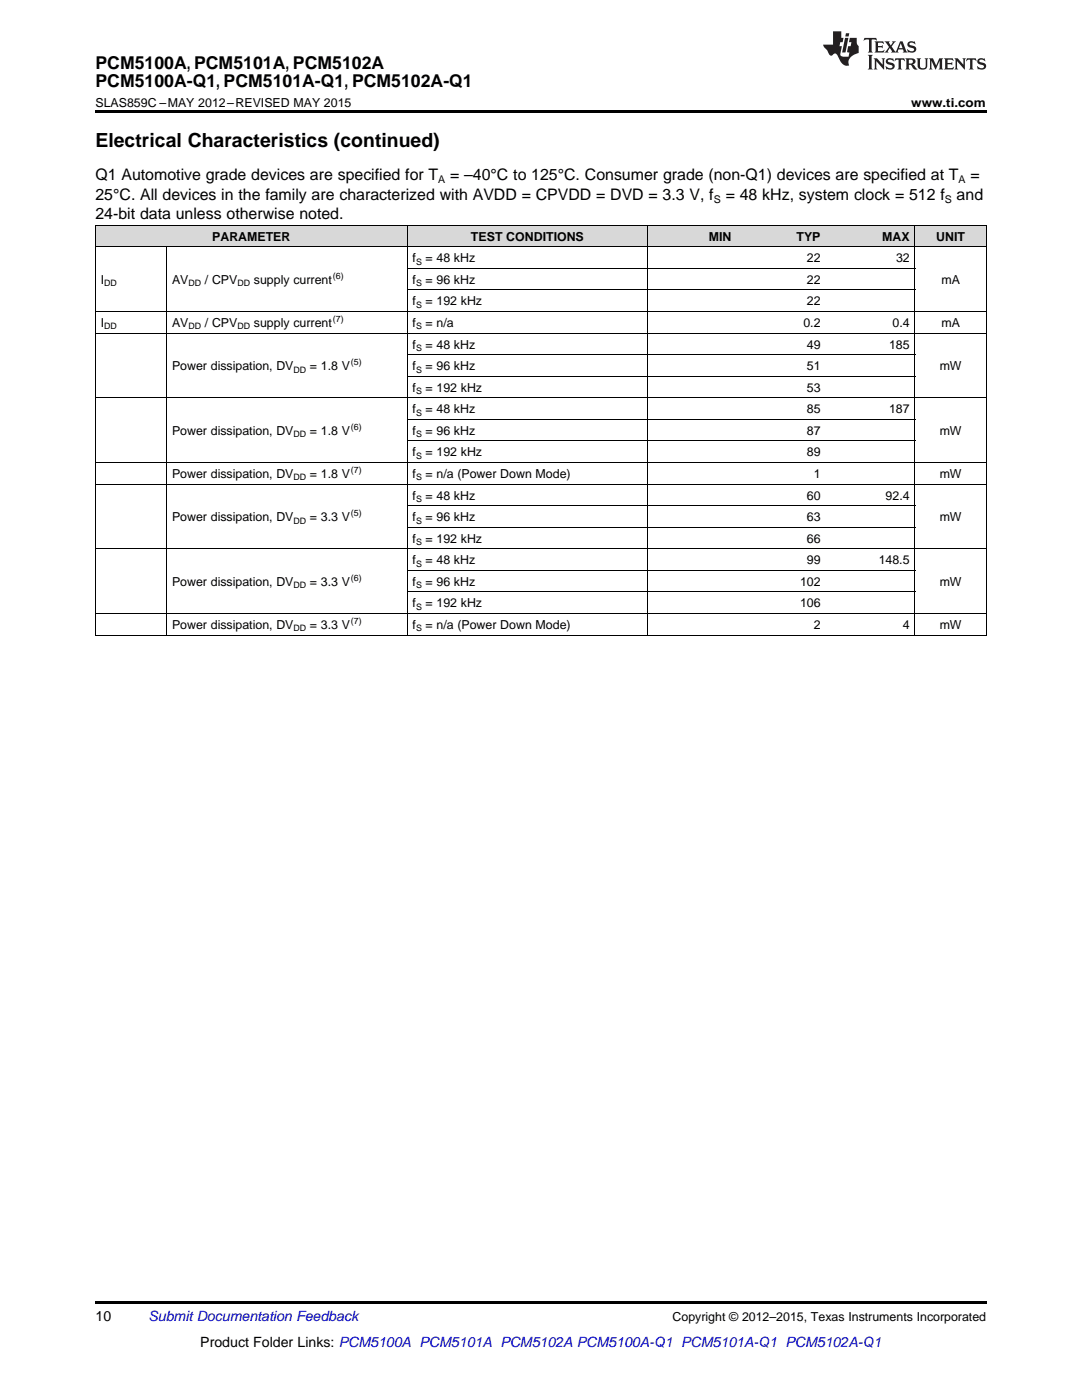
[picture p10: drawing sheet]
<svg xmlns="http://www.w3.org/2000/svg" width="216mm" height="279mm" viewBox="0 0 216 279" stroke-linecap="round" stroke-linejoin="round" font-family="sans-serif">
<defs><g id="words">
<text font-size="3.9" x="19" y="29.3">Electrical Characteristics (continued)</text>
<g font-size="3.5">
<text x="19" y="13.8">PCM5100A, PCM5101A, PCM5102A</text>
<text x="19" y="17.3">PCM5100A-Q1, PCM5101A-Q1, PCM5102A-Q1</text>
</g>
<g font-size="3.2">
<text x="19" y="36">Q1 Automotive grade devices are specified for T</text>
<text x="89.8" y="36">= –40°C to 125°C. Consumer grade (non-Q1) devices are specified at T</text>
<text x="193.6" y="36">=</text>
<text x="19" y="39.9">25°C. All devices in the family are characterized with AVDD = CPVDD = DVD = 3.3 V, f</text>
<text x="144.8" y="39.9">= 48 kHz, system clock = 512 f</text>
<text x="190.9" y="39.9">and</text>
<text x="19" y="43.7">24-bit data unless otherwise noted.</text>
</g>
<g font-size="2.8">
<text x="19" y="263.6">10</text>
<text x="40" y="268.9">Product Folder Links: PCM5100A PCM5101A PCM5102A PCM5100A-Q1 PCM5101A-Q1 PCM5102A-Q1</text>
</g>
<text font-size="2.8" fill="#0000c8" x="29.6" y="263.6">Submit Documentation Feedback</text>
<g font-size="2.5">
<text x="19" y="21.4">SLAS859C –MAY 2012–REVISED MAY 2015</text>
<text x="181.8" y="21.4">www.ti.com</text>
<text x="42.3" y="48">PARAMETER</text>
<text x="82.3" y="52.4">f</text>
<text x="84.9" y="52.4">= 48 kHz</text>
<text x="94" y="48">TEST CONDITIONS</text>
<text x="141.4" y="48">MIN</text>
<text x="158.9" y="48">TYP</text>
<text x="161" y="52.4">22</text>
<text x="176" y="48">MAX</text>
<text x="178.8" y="52.4">32</text>
<text x="186.8" y="48">UNIT</text>
<text x="20.1" y="56.7">I</text>
<text x="34.3" y="56.7">AV</text>
<text x="40.9" y="56.7">/ CPV</text>
<text x="50.7" y="56.7">supply current</text>
<text x="82.3" y="56.7">f</text>
<text x="84.9" y="56.7">= 96 kHz</text>
<text x="161" y="56.7">22</text>
<text x="187.9" y="56.7">mA</text>
<text x="20.1" y="65.3">I</text>
<text x="34.3" y="65.3">AV</text>
<text x="40.9" y="65.3">/ CPV</text>
<text x="50.7" y="65.3">supply current</text>
<text x="82.3" y="61">f</text>
<text x="82.3" y="65.3">f</text>
<text x="84.9" y="61">= 192 kHz</text>
<text x="84.9" y="65.3">= n/a</text>
<text x="160.3" y="65.3">0.2</text>
<text x="161" y="61">22</text>
<text x="178.1" y="65.3">0.4</text>
<text x="187.9" y="65.3">mA</text>
<text x="82.3" y="69.6">f</text>
<text x="84.9" y="69.6">= 48 kHz</text>
<text x="161" y="69.6">49</text>
<text x="177.4" y="69.6">185</text>
<text x="34.3" y="73.9">Power dissipation, DV</text>
<text x="61.8" y="73.9">= 1.8 V</text>
<text x="82.3" y="73.9">f</text>
<text x="84.9" y="73.9">= 96 kHz</text>
<text x="161" y="73.9">51</text>
<text x="187.5" y="73.9">mW</text>
<text x="82.3" y="78.2">f</text>
<text x="82.3" y="82.5">f</text>
<text x="84.9" y="78.2">= 192 kHz</text>
<text x="84.9" y="82.5">= 48 kHz</text>
<text x="161" y="78.2">53</text>
<text x="161" y="82.5">85</text>
<text x="177.4" y="82.5">187</text>
<text x="34.3" y="86.8">Power dissipation, DV</text>
<text x="61.8" y="86.8">= 1.8 V</text>
<text x="82.3" y="86.8">f</text>
<text x="84.9" y="86.8">= 96 kHz</text>
<text x="161" y="86.8">87</text>
<text x="187.5" y="86.8">mW</text>
<text x="34.3" y="95.4">Power dissipation, DV</text>
<text x="61.8" y="95.4">= 1.8 V</text>
<text x="82.3" y="91.1">f</text>
<text x="82.3" y="95.4">f</text>
<text x="84.9" y="91.1">= 192 kHz</text>
<text x="84.9" y="95.4">= n/a (Power Down Mode)</text>
<text x="161" y="91.1">89</text>
<text x="162.4" y="95.4">1</text>
<text x="187.5" y="95.4">mW</text>
<text x="82.3" y="99.7">f</text>
<text x="84.9" y="99.7">= 48 kHz</text>
<text x="161" y="99.7">60</text>
<text x="176.7" y="99.7">92.4</text>
<text x="34.3" y="104">Power dissipation, DV</text>
<text x="61.8" y="104">= 3.3 V</text>
<text x="82.3" y="104">f</text>
<text x="84.9" y="104">= 96 kHz</text>
<text x="161" y="104">63</text>
<text x="187.5" y="104">mW</text>
<text x="82.3" y="108.3">f</text>
<text x="82.3" y="112.6">f</text>
<text x="84.9" y="108.3">= 192 kHz</text>
<text x="84.9" y="112.6">= 48 kHz</text>
<text x="161" y="108.3">66</text>
<text x="161" y="112.6">99</text>
<text x="175.3" y="112.6">148.5</text>
<text x="34.3" y="116.9">Power dissipation, DV</text>
<text x="61.8" y="116.9">= 3.3 V</text>
<text x="82.3" y="116.9">f</text>
<text x="84.9" y="116.9">= 96 kHz</text>
<text x="159.6" y="116.9">102</text>
<text x="187.5" y="116.9">mW</text>
<text x="34.3" y="125.5">Power dissipation, DV</text>
<text x="61.8" y="125.5">= 3.3 V</text>
<text x="82.3" y="121.2">f</text>
<text x="82.3" y="125.5">f</text>
<text x="84.9" y="121.2">= 192 kHz</text>
<text x="84.9" y="125.5">= n/a (Power Down Mode)</text>
<text x="159.6" y="121.2">106</text>
<text x="162.4" y="125.5">2</text>
<text x="180.2" y="125.5">4</text>
<text x="187.5" y="125.5">mW</text>
<text x="134.2" y="263.6">Copyright © 2012–2015, Texas Instruments Incorporated</text>
</g>
<g font-size="2.1">
<text x="87.5" y="36.6">A</text>
<text x="142.5" y="40.5">S</text>
<text x="188.5" y="40.5">S</text>
<text x="191.3" y="36.6">A</text>
</g>
<g font-size="1.8">
<text x="83" y="52.8">S</text>
<text x="20.8" y="57.2">DD</text>
<text x="37.6" y="57.2">DD</text>
<text x="47.4" y="57.2">DD</text>
<text x="66.4" y="55.7">(6)</text>
<text x="83" y="57.2">S</text>
<text x="20.8" y="65.8">DD</text>
<text x="37.6" y="65.8">DD</text>
<text x="47.4" y="65.8">DD</text>
<text x="66.4" y="64.3">(7)</text>
<text x="83" y="61.5">S</text>
<text x="83" y="65.8">S</text>
<text x="83" y="70.1">S</text>
<text x="58.6" y="74.4">DD</text>
<text x="70" y="72.9">(5)</text>
<text x="83" y="74.4">S</text>
<text x="83" y="78.7">S</text>
<text x="83" y="83">S</text>
<text x="58.6" y="87.3">DD</text>
<text x="70" y="85.8">(6)</text>
<text x="83" y="87.3">S</text>
<text x="58.6" y="95.9">DD</text>
<text x="70" y="94.4">(7)</text>
<text x="83" y="91.6">S</text>
<text x="83" y="95.9">S</text>
<text x="83" y="100.2">S</text>
<text x="58.6" y="104.5">DD</text>
<text x="70" y="103">(5)</text>
<text x="83" y="104.5">S</text>
<text x="83" y="108.8">S</text>
<text x="83" y="113.1">S</text>
<text x="58.6" y="117.4">DD</text>
<text x="70" y="115.9">(6)</text>
<text x="83" y="117.4">S</text>
<text x="70" y="124.5">(7)</text>
<text x="83" y="121.7">S</text>
<text x="58.6" y="126">DD</text>
<text x="83" y="126">S</text>
</g>
</g></defs>
<g fill="#d8d8d8">
<path d="M19 45h14.3v4.3h-14.3z"/>
<path d="M33.3 45h48v4.3h-48z"/>
<path d="M81.3 45h30.2v4.3h-30.2z"/>
<path d="M111.5 45h17.8v4.3h-17.8z"/>
<path d="M129.3 45h17.7v4.3h-17.7z"/>
<path d="M147 45h17.8v4.3h-17.8z"/>
<path d="M164.8 45h17.8v4.3h-17.8z"/>
<path d="M182.6 45h14.2v4.3h-14.2z"/>
</g>
<path d="M19 22h177.8v.5h-177.8zM19 259.7h177.8v.5h-177.8z" fill="#000"/>
<g fill="none" stroke="#000" stroke-width=".2">
<path d="M19 49.3h177.8M19 45h177.8M19.1 45v81.8M33.2 49.3v77.5M81.2 45v81.8M81.3 57.9h101.3M81.3 53.6h101.3M129.2 45v81.8M182.5 45v81.8M196.8 45v81.8M19 79.4h177.8M19 66.5h177.8"/>
<path d="M19 62.2h177.8M81.3 75.1h101.3M81.3 70.8h101.3M19 96.6h177.8M19 92.3h177.8M81.3 88h101.3M81.3 83.7h101.3M19 109.5h177.8M81.3 118.1h101.3M81.3 113.8h101.3M81.3 105.2h101.3M81.3 100.9h101.3"/>
<path d="M19 126.7h177.8M19 122.4h177.8"/>
</g>
<g fill="#231f20">
<path d="M172.5 7.6l-.1 .5 .4-.2h.6v.1v2.1l-.2 .4h.9l-.2-.4v-2.1l.1-.1h.5l.5 .2-.2-.5zM174.5 8.3l.2 .3v1.5l-.2 .4h1.8l.2-.6a1.04 1.04 0 0 1-1.3 .2v-.7h.6l.3 .2v-.6l-.3 .2h-.6v-.6l.8-.1 .4 .3-.2-.5zM176.5 8.3l.9 1.1-.9 1.1h.8l-.2-.2 .4-.7 .5 .7-.2 .2h1.5l-.2-.2 .2-.4h.9l.1 .4-.2 .2h1l-.3-.3-.7-1.9h-.5l-.9 2-.8-1 .9-1h-.8l.1 .3-.4 .5-.3-.6 .1-.2zM179.7 8.6l.4 1h-.7zM181.3 8.4a.63 .63 0 0 0-.2 .7 .63 .63 0 0 0 .6 .4l.6 .2 .1 .2a.75 .75 0 0 1-.7 .4 .75 .75 0 0 1-.6-.5l.1 .7 .1-.1a1.11 1.11 0 0 0 1.5-.6 1.13 1.13 0 0 0-1.2-.8l-.1-.4a1.04 1.04 0 0 1 1.2 .2l-.2-.5-.2 .1-.4-.2zM173.2 10.9l.2 .4v2.2l-.2 .4h1l-.3-.4v-2.2l.3-.4zM174.3 11.6l.3 .4v1.5l-.3 .4h.8l-.2-.4v-1.3l1.5 1.7v-1.9l.2-.4h-.7l.2 .4v.9l-1.1-1.3zM177 11.8a.62 .62 0 0 0-.2 .7 .62 .62 0 0 0 .6 .4l.6 .1 .1 .3a.76 .76 0 0 1-.7 .3 .76 .76 0 0 1-.7-.4l.2 .7 .1-.1a1.11 1.11 0 0 0 1.5-.6 1.13 1.13 0 0 0-1.2-.8l-.1-.4a1.04 1.04 0 0 1 1.2 .2l-.2-.6-.2 .1-.5-.1zM178.7 11.6l-.2 .6a.61 .61 0 0 1 .8-.3v1.6l-.2 .4h.9l-.2-.4v-1.6a.63 .63 0 0 1 .7 .3l-.1-.6zM180.6 11.6l.3 .4v1.5l-.3 .4h1l-.2-.2-.1-.8 .6 .2a.76 .76 0 0 0 1.2 .7l-1-1a.58 .58 0 0 0 .6-.5 .58 .58 0 0 0-.5-.6zM181.4 11.9h.1a.45 .45 0 0 1 .5 .1 .45 .45 0 0 1 .1 .5l-.8 .2zM182.9 11.6l.2 .2a2.17 2.17 0 0 0 .3 1.9 .99 .99 0 0 0 1.6-.6v-1.1l.2-.4h-.7l.2 .2a1.92 1.92 0 0 1-.2 1.8 .6 .6 0 0 1-.9-.5v-1.1l.2-.4zM185.4 11.6l.2 .4v1.5l-.2 .4h.7l-.2-.4v-1.4l.8 1.8 .8-1.8v1.4l-.2 .4h.9l-.2-.4v-1.5l.2-.4h-.8l-.6 1.5-.6-1.5zM188.4 11.6l.2 .4v1.5l-.2 .4h1.8l.1-.6a1.04 1.04 0 0 1-1.2 .1v-.6h.5l.4 .2v-.6l-.4 .2h-.5v-.7h.8l.3 .3-.1-.6zM190.5 11.6l.2 .4v1.5l-.2 .4h.7l-.2-.4v-1.3l1.5 1.7v-1.9l.2-.4h-.7l.2 .4v.9l-1.1-1.3zM192.9 11.6l-.1 .6a.61 .61 0 0 1 .7-.3l.1 1.6-.3 .4h1l-.3-.4 .1-1.6a.63 .63 0 0 1 .7 .3l-.1-.6zM195.2 11.8a.62 .62 0 0 0-.2 .7 .62 .62 0 0 0 .6 .4l.6 .1 .1 .3a.76 .76 0 0 1-.7 .3 .76 .76 0 0 1-.6-.4l.1 .7 .1-.1a1.11 1.11 0 0 0 1.6-.6 1.13 1.13 0 0 0-1.3-.8l-.1-.4a1.04 1.04 0 0 1 1.2 .2l-.1-.6-.2 .1-.5-.1z"/>
<path d="M166.2 6.3v2.6h-1.9v.4l.8 .9a.91 .91 0 0 0 1 .8 .56 .56 0 0 1 .5-.3 .56 .56 0 0 1 .5 .3l.4 .8a1.53 1.53 0 0 0 1.9 1.2 1.54 1.54 0 0 1 1-2.1l.9-.3v-1.4a1.52 1.52 0 0 1-.4-1.6h-1.3l-.2 .8h.5l-.2 .8h-.5l-.1 1v.2l.4 .1-.2 .8a1.93 1.93 0 0 1-1.6-.3l.3-1.8h-.5l.2-.8h.4l.2-.8h-.4v-1.3zM168.6 7.6l-.6 2.9h.7l.6-2.9zM168.8 6.6l-.1 .7h.6l.2-.7z"/>
</g>
<use href="#words"/>
</svg>
